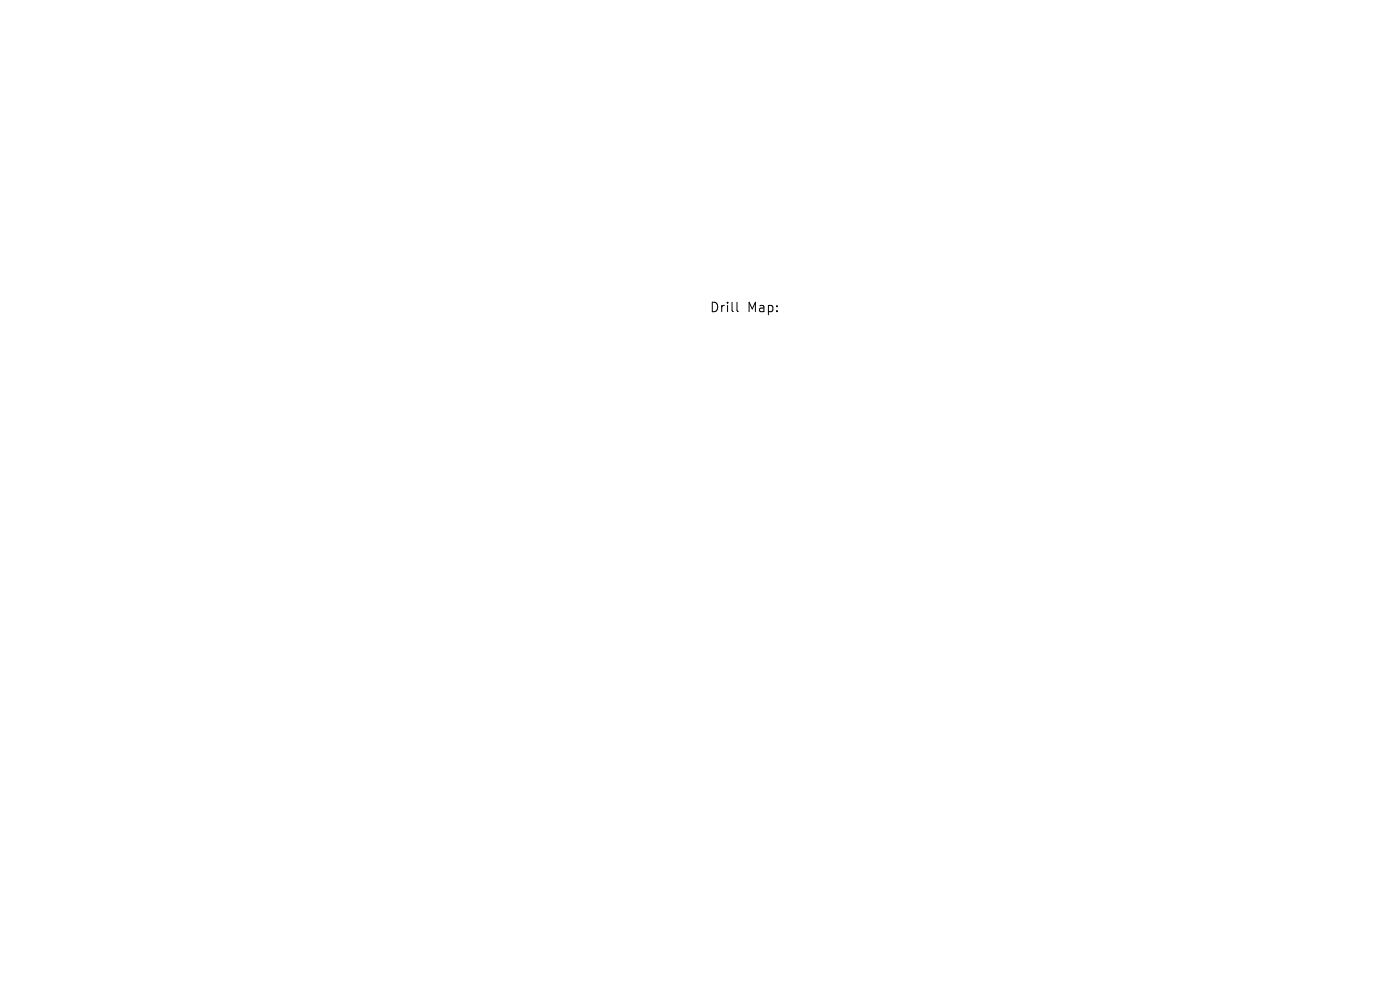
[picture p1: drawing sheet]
<svg xmlns="http://www.w3.org/2000/svg" width="297mm" height="210mm" viewBox="0 0 297 210" stroke-linecap="round" stroke-linejoin="round" font-family="sans-serif">
<defs><g id="words">
<g font-size="2.8">
<text x="150.5" y="66.5">Drill</text>
<text x="158.5" y="66.5">Map:</text>
</g>
</g></defs>
<path d="M156.3 64.1v1.7l.3 .3" fill="none" stroke="#000" stroke-width=".21"/>
<use href="#words"/>
</svg>
